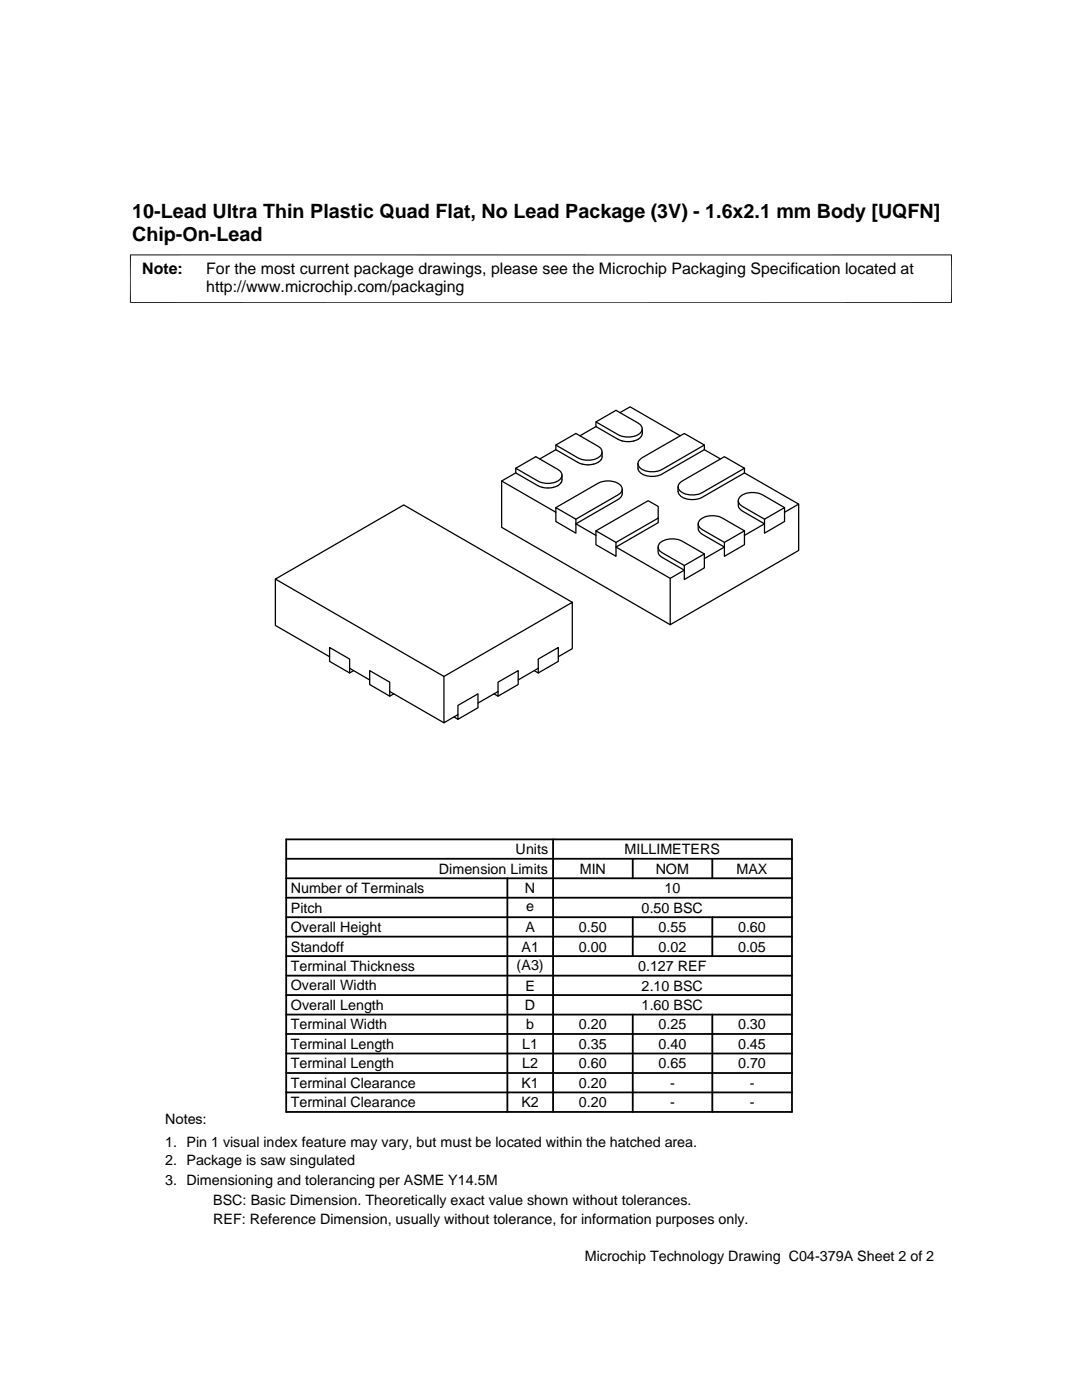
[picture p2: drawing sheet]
<svg xmlns="http://www.w3.org/2000/svg" width="216mm" height="279mm" viewBox="0 0 216 279" stroke-linecap="round" stroke-linejoin="round" font-family="sans-serif">
<defs><g id="words">
<g font-size="3.9">
<text x="26.4" y="43.5">10-Lead Ultra Thin Plastic Quad Flat, No Lead Package (3V) - 1.6x2.1 mm Body [UQFN]</text>
<text x="26.4" y="48.1">Chip-On-Lead</text>
</g>
<g font-size="3.2">
<text x="28.4" y="54.6">Note:</text>
<text x="41.1" y="54.6">For the most current package drawings, please see the Microchip Packaging Specification located at</text>
<text x="41.1" y="58.3">http://www.microchip.com/packaging</text>
</g>
<g font-size="2.9">
<text x="102.9" y="170.5">Units</text>
<text x="124.6" y="170.5">MILLIMETERS</text>
<text x="58" y="178.2">Number of Terminals</text>
<text x="87.6" y="174.4">Dimension Limits</text>
<text x="104.8" y="178.2">N</text>
<text x="115.7" y="174.4">MIN</text>
<text x="130.8" y="174.4">NOM</text>
<text x="132.6" y="178.2">10</text>
<text x="147" y="174.4">MAX</text>
<text x="58" y="182.1">Pitch</text>
<text x="105" y="181.8">e</text>
<text x="128" y="182.1">0.50 BSC</text>
<text x="58" y="186">Overall Height</text>
<text x="58" y="189.9">Standoff</text>
<text x="104.1" y="189.9">A1</text>
<text x="104.8" y="186">A</text>
<text x="115.5" y="186">0.50</text>
<text x="115.5" y="189.9">0.00</text>
<text x="131.4" y="186">0.55</text>
<text x="131.4" y="189.9">0.02</text>
<text x="147.3" y="186">0.60</text>
<text x="147.3" y="189.9">0.05</text>
<text x="58" y="197.7">Overall Width</text>
<text x="58" y="193.8">Terminal Thickness</text>
<text x="103.1" y="193.5">(A3)</text>
<text x="104.8" y="197.7">E</text>
<text x="127.3" y="193.8">0.127 REF</text>
<text x="128" y="197.7">2.10 BSC</text>
<text x="58" y="201.6">Overall Length</text>
<text x="104.8" y="201.6">D</text>
<text x="128" y="201.6">1.60 BSC</text>
<text x="58" y="205.4">Terminal Width</text>
<text x="58" y="209.3">Terminal Length</text>
<text x="104.2" y="209.3">L1</text>
<text x="105" y="205.4">b</text>
<text x="115.5" y="209.3">0.35</text>
<text x="115.5" y="205.4">0.20</text>
<text x="131.4" y="205.4">0.25</text>
<text x="131.4" y="209.3">0.40</text>
<text x="147.3" y="209.3">0.45</text>
<text x="147.3" y="205.4">0.30</text>
<text x="58" y="213.2">Terminal Length</text>
<text x="104.2" y="213.2">L2</text>
<text x="115.5" y="213.2">0.60</text>
<text x="131.4" y="213.2">0.65</text>
<text x="147.3" y="213.2">0.70</text>
<text x="58" y="217.1">Terminal Clearance</text>
<text x="58" y="221">Terminal Clearance</text>
<text x="104" y="221">K2</text>
<text x="104" y="217.1">K1</text>
<text x="115.5" y="221">0.20</text>
<text x="115.5" y="217.1">0.20</text>
<text x="133.7" y="221">-</text>
<text x="133.7" y="217.1">-</text>
<text x="149.6" y="221">-</text>
<text x="149.6" y="217.1">-</text>
<text x="32.9" y="224.3">Notes:</text>
<text x="32.9" y="228.9">1. Pin 1 visual index feature may vary, but must be located within the hatched area.</text>
<text x="32.9" y="232.6">2. Package is saw singulated</text>
<text x="32.9" y="236.5">3. Dimensioning and tolerancing per ASME Y14.5M</text>
<text x="42.5" y="244.3">REF: Reference Dimension, usually without tolerance, for information purposes only.</text>
<text x="42.5" y="240.6">BSC: Basic Dimension. Theoretically exact value shown without tolerances.</text>
<text x="116.7" y="251.7">Microchip Technology Drawing C04-379A Sheet 2 of 2</text>
</g>
</g></defs>
<g fill="none" stroke="#000" stroke-width=".25">
<path d="M100.1 96v9.2l33.6 19.5M102.9 94.4l-2.8 1.6 10.8 6.2M102.9 93.5l4.4 2.5a3.9 3.9 0 0 0 4.7-.6 1.15 1.15 0 0 0-.7-1.7l-4.4-2.6-4 2.4v.9l4.4 2.5a3.9 3.9 0 0 0 4.7-.6l.1-.5v-1M110.9 88.8l4.4 2.6a4 4 0 0 0 4.7-.6 1.2 1.2 0 0 0-.7-1.8l-4.4-2.5-4 2.3v.9l4.4 2.6a4 4 0 0 0 4.7-.6l.1-.6v-.9M110.9 89.7l-3.2 1.9M118.9 84.2l4.4 2.5a4 4 0 0 0 4.7-.6 1.16 1.16 0 0 0-.7-1.7l-4.4-2.5-4 2.3v.9l4.4 2.6a4 4 0 0 0 4.7-.6l.2-.6v-.9M118.9 85.1l-3.2 1.9M123.7 82.3l2-1.1 10 5.8M124.2 97.6a1.79 1.79 0 0 1-.9 2.1l-8.4 4.8 4 2.3M127.8 91.6l8.7-5.1 4 2.3-8.4 4.9a4 4 0 0 1-4.6-.5 1.02 1.02 0 0 1 .3-1.6zM135.8 96.2l8.7-5.1 4 2.4-8.4 4.8a4 4 0 0 1-4.6-.5 1.05 1.05 0 0 1 .3-1.6zM140.5 89.7l3.2 1.9"/>
<path d="M140.5 88.8v.9l-8.4 4.9a4.2 4.2 0 0 1-4.4-.3l-.4-.6v-1.2M147.3 99.9a1.71 1.71 0 0 0 .8 2.1l4.4 2.5-4 2.3M148.5 93.5v.9l-8.4 4.8a4.2 4.2 0 0 1-4.4-.3l-.3-.5-.1-1.2M148.5 94.4l10.9 6.2M54.9 115.6v9.2l10.9 6.3M110.9 101.3l4 2.3v2.8l-4-2.3zM110.9 101.3l8.4-4.8a4 4 0 0 1 4.7 .6 1.17 1.17 0 0 1-.7 1.7l-8.4 4.8M118.9 105.9l10.4-6 2 1.2v2.3l-8.4 4.8M118.9 105.9l4 2.3v2.8l-4-2.3zM131.3 103.4v.9l-8.4 4.9 10.8 6.2M136.5 112.9l4-2.3v2.7l-4 2.4zM139.3 104.5a1.75 1.75 0 0 0 .8 2.1l4.4 2.6-4 2.3"/>
<path d="M140.5 110.6l-4.4-2.6a4 4 0 0 0-4.6 .6 1.17 1.17 0 0 0 .6 1.7l4.4 2.6M144.5 108.2l4-2.3v2.8l-4 2.3zM148.5 105.9l-4.4-2.5a3.9 3.9 0 0 0-4.6 .6 1.16 1.16 0 0 0 .6 1.7l4.4 2.5M152.5 103.6l4-2.3v2.8l-4 2.3zM156.5 101.3l-4.3-2.5a4 4 0 0 0-4.7 .6 1.14 1.14 0 0 0 .6 1.7l4.4 2.5M156.5 102.2l2.9-1.6v9.3l-25.7 14.8v-9.3l2.8-1.6-4.4-2.5a1.65 1.65 0 0 1-.8-2.1M65.8 129.2l4 2.3v2.8l-4-2.3zM69.8 133.4l4 2.3M70.6 133.8l-.8 .5M73.8 133.8l4 2.3v2.8l-4-2.3zM77.8 138l10.8 6.3M78.6 138.5l-.8 .4"/>
<path d="M88.6 135v9.3l2.8-1.7M98.6 138.5l.8 .4M99.4 136.1l4-2.3v2.8l-4 2.3zM99.4 138l-4 2.3M106.6 133.8l.8 .5M107.4 131.5l4-2.3v2.8l-4 2.3zM107.4 133.4l-4 2.3M111.4 131.1l2.8-1.6v-9.3l-25.6 14.8M114.2 120.2l-33.6-19.4-25.7 14.8 33.7 19.4M90.6 143.1l.8 .5M91.4 140.8l4-2.3v2.7l-4 2.4z"/>
</g>
<g fill="none" stroke="#000" stroke-width=".36">
<path d="M57.1 179.2h100.9M57.1 175.3h100.9M57.1 171.4h100.9M57.1 167.5h100.9v54.4h-100.9zM101.2 175.3v46.6M110.4 167.5v54.4M126.3 171.4v3.9M142.1 171.4v3.9M57.1 186.9h100.9M57.1 183h100.9M57.1 198.6h100.9M57.1 194.7h100.9"/>
<path d="M57.1 190.8h100.9M126.3 183v7.8M142.1 183v7.8M57.1 206.4h100.9M57.1 202.5h100.9M57.1 214.1h100.9M57.1 210.2h100.9M57.1 218h100.9M126.3 202.5v19.4M142.1 202.5v19.4"/>
</g>
<path d="M26 50.8v9.7M189.9 50.8v9.7M189.9 50.9h-164M189.9 60.4h-164" fill="none" stroke="#000" stroke-width=".2"/>
<use href="#words"/>
</svg>
